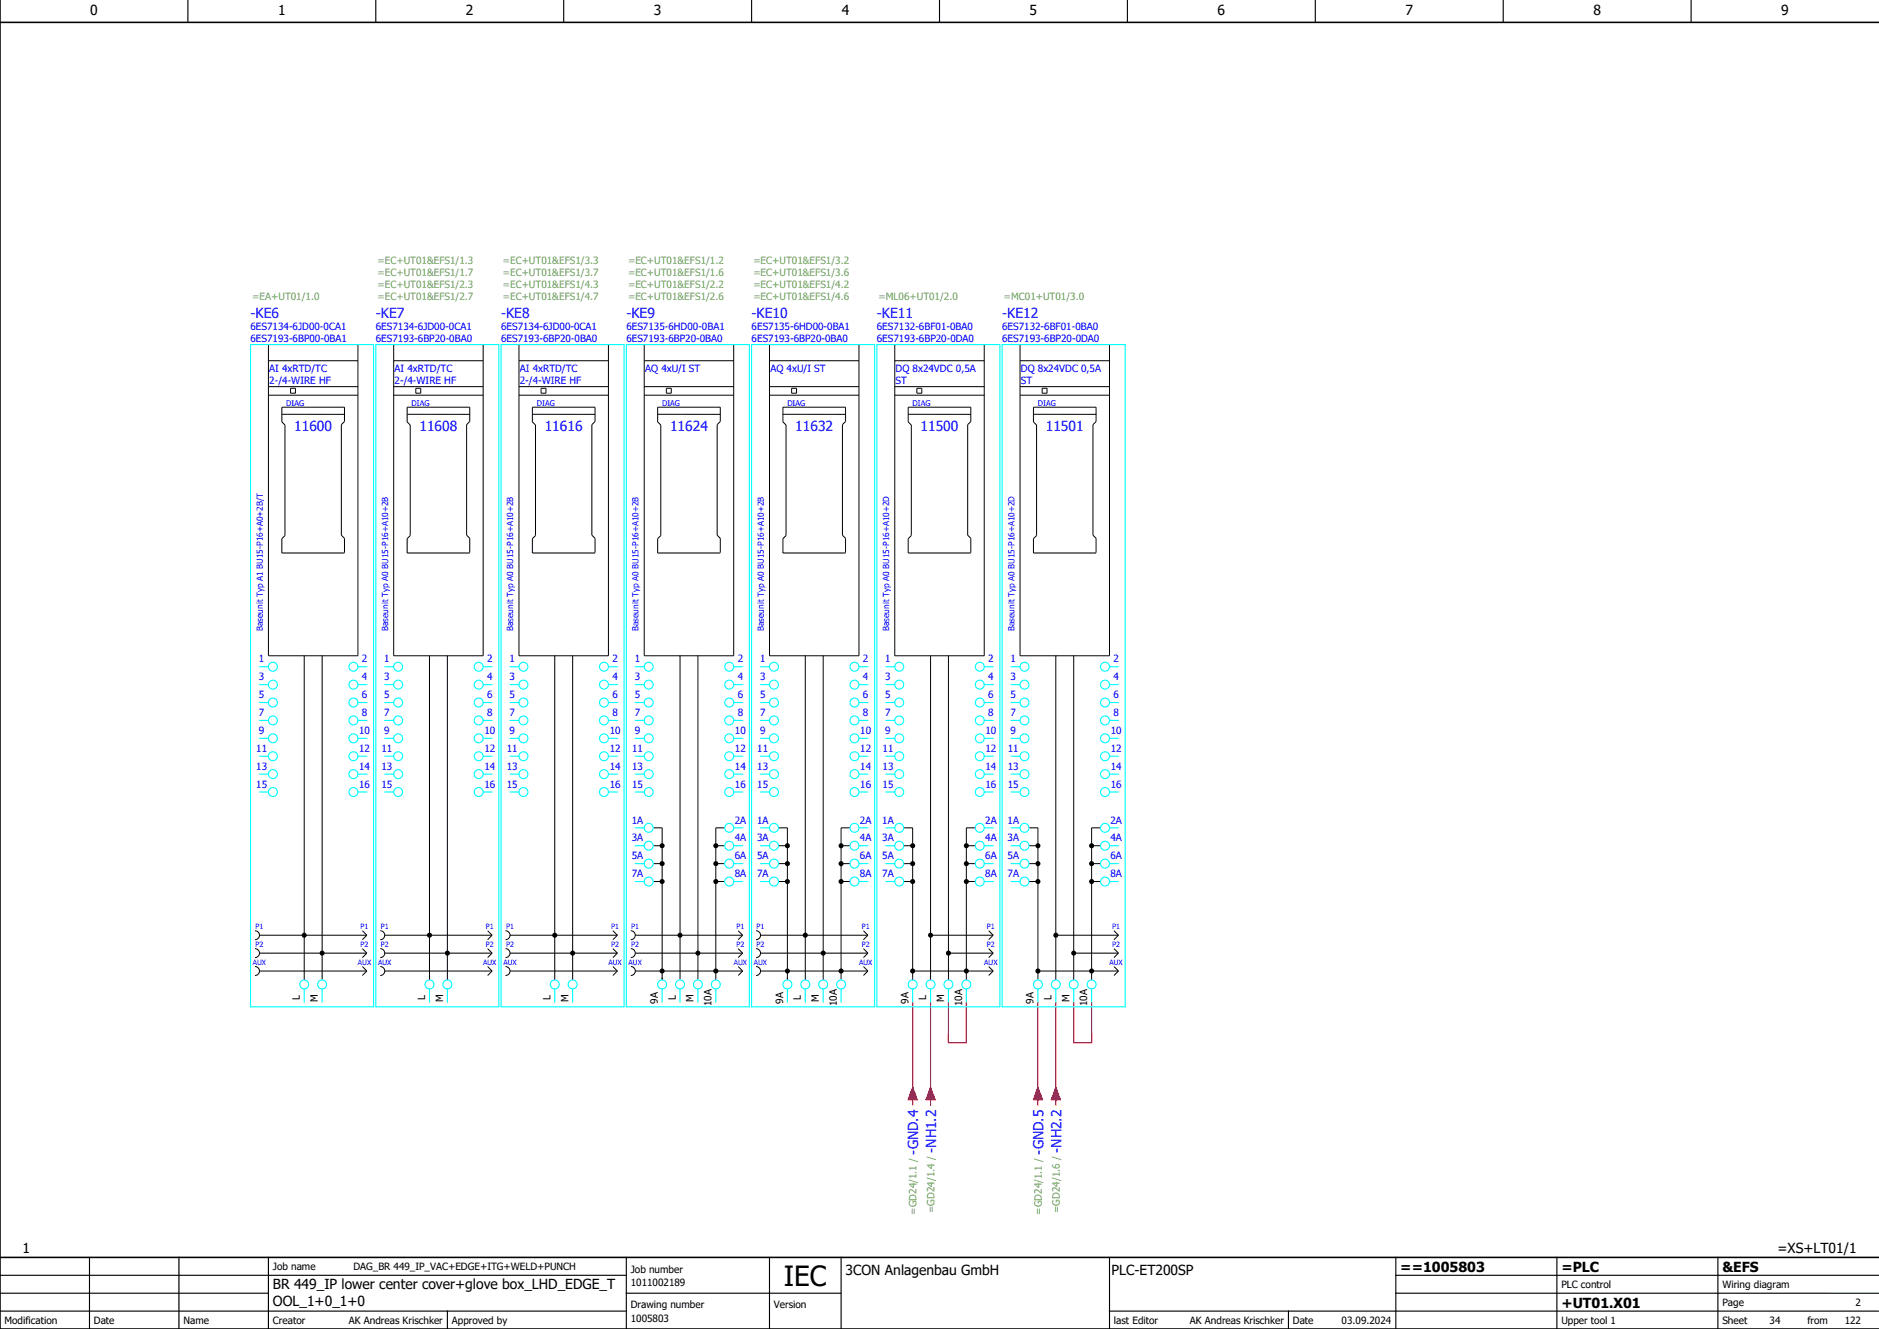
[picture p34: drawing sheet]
<svg xmlns="http://www.w3.org/2000/svg" width="420mm" height="297mm" viewBox="0 0 420 297" stroke-linecap="round" stroke-linejoin="round" font-family="sans-serif">
<defs><g id="words">
<text font-size="6.2" x="175.2" y="287.5">IEC</text>
<g font-size="3.1">
<text x="20.2" y="3.4">0</text>
<text x="62.2" y="3.4">1</text>
<text x="104.2" y="3.4">2</text>
<text x="146.2" y="3.4">3</text>
<text x="188.2" y="3.4">4</text>
<text x="230.2" y="3.4">5</text>
<text x="272.2" y="3.4">6</text>
<text x="314.2" y="3.4">7</text>
<text x="356.2" y="3.4">8</text>
<text x="398.2" y="3.4">9</text>
<text x="5" y="280">1</text>
<text x="397.3" y="280">=XS+LT01/1</text>
<text x="189" y="285">3CON Anlagenbau GmbH</text>
<text x="248.5" y="284.9">PLC-ET200SP</text>
<text x="313" y="284.2">==1005803</text>
<text x="349" y="284.2">=PLC</text>
<text x="385" y="284.2">&amp;EFS</text>
<text x="61" y="288">BR 449_IP lower center cover+glove box_LHD_EDGE_T</text>
<text x="61" y="291.8">OOL_1+0_1+0</text>
<text x="349" y="292.2">+UT01.X01</text>
</g>
<g font-size="3.1" fill="#00f">
<text x="56" y="71.2">-KE6</text>
<text x="84" y="71.2">-KE7</text>
<text x="112" y="71.2">-KE8</text>
<text x="140" y="71.2">-KE9</text>
<text x="168" y="71.2">-KE10</text>
<text x="196" y="71.2">-KE11</text>
<text x="224" y="71.2">-KE12</text>
<text x="65.8" y="96.4">11600</text>
<text x="93.8" y="96.4">11608</text>
<text x="121.8" y="96.4">11616</text>
<text x="149.8" y="96.4">11624</text>
<text x="177.8" y="96.4">11632</text>
<text x="205.8" y="96.4">11500</text>
<text x="233.8" y="96.4">11501</text>
<text x="209.2" y="257.6" transform="rotate(-90 209.2 257.6)">-NH1.2</text>
<text x="237.2" y="257.6" transform="rotate(-90 237.2 257.6)">-NH2.2</text>
<text x="205.2" y="258" transform="rotate(-90 205.2 258)">-GND.4</text>
<text x="233.2" y="258" transform="rotate(-90 233.2 258)">-GND.5</text>
</g>
<g font-size="2.2" fill="#7ca552">
<text x="84.4" y="59">=EC+UT01&amp;EFS1/1.3</text>
<text x="112.4" y="59">=EC+UT01&amp;EFS1/3.3</text>
<text x="140.4" y="59">=EC+UT01&amp;EFS1/1.2</text>
<text x="168.4" y="59">=EC+UT01&amp;EFS1/3.2</text>
<text x="84.4" y="61.7">=EC+UT01&amp;EFS1/1.7</text>
<text x="84.4" y="64.4">=EC+UT01&amp;EFS1/2.3</text>
<text x="112.4" y="61.7">=EC+UT01&amp;EFS1/3.7</text>
<text x="112.4" y="64.4">=EC+UT01&amp;EFS1/4.3</text>
<text x="140.4" y="61.7">=EC+UT01&amp;EFS1/1.6</text>
<text x="140.4" y="64.4">=EC+UT01&amp;EFS1/2.2</text>
<text x="168.4" y="61.7">=EC+UT01&amp;EFS1/3.6</text>
<text x="168.4" y="64.4">=EC+UT01&amp;EFS1/4.2</text>
<text x="56.4" y="67.1">=EA+UT01/1.0</text>
<text x="84.4" y="67.1">=EC+UT01&amp;EFS1/2.7</text>
<text x="112.4" y="67.1">=EC+UT01&amp;EFS1/4.7</text>
<text x="140.4" y="67.1">=EC+UT01&amp;EFS1/2.6</text>
<text x="168.4" y="67.1">=EC+UT01&amp;EFS1/4.6</text>
<text x="196.4" y="67.1">=ML06+UT01/2.0</text>
<text x="224.4" y="67.1">=MC01+UT01/3.0</text>
<text x="204.9" y="271.4" transform="rotate(-90 204.9 271.4)">=GD24/1.1 /</text>
<text x="208.9" y="271" transform="rotate(-90 208.9 271)">=GD24/1.4 /</text>
<text x="232.9" y="271.4" transform="rotate(-90 232.9 271.4)">=GD24/1.1 /</text>
<text x="236.9" y="271" transform="rotate(-90 236.9 271)">=GD24/1.6 /</text>
</g>
<g font-size="2.2" fill="#00f">
<text x="56" y="76.5">6ES7193-6BP00-0BA1</text>
<text x="56" y="73.8">6ES7134-6JD00-0CA1</text>
<text x="84" y="76.5">6ES7193-6BP20-0BA0</text>
<text x="84" y="73.8">6ES7134-6JD00-0CA1</text>
<text x="112" y="76.5">6ES7193-6BP20-0BA0</text>
<text x="112" y="73.8">6ES7134-6JD00-0CA1</text>
<text x="140" y="76.5">6ES7193-6BP20-0BA0</text>
<text x="140" y="73.8">6ES7135-6HD00-0BA1</text>
<text x="168" y="76.5">6ES7193-6BP20-0BA0</text>
<text x="168" y="73.8">6ES7135-6HD00-0BA1</text>
<text x="196" y="76.5">6ES7193-6BP20-0DA0</text>
<text x="196" y="73.8">6ES7132-6BF01-0BA0</text>
<text x="224" y="76.5">6ES7193-6BP20-0DA0</text>
<text x="224" y="73.8">6ES7132-6BF01-0BA0</text>
<text x="60.2" y="83.1">AI 4xRTD/TC</text>
<text x="88.2" y="83.1">AI 4xRTD/TC</text>
<text x="116.2" y="83.1">AI 4xRTD/TC</text>
<text x="144.2" y="83.1">AQ 4xU/I ST</text>
<text x="172.2" y="83.1">AQ 4xU/I ST</text>
<text x="200.2" y="83.1">DQ 8x24VDC 0,5A</text>
<text x="228.2" y="83.1">DQ 8x24VDC 0,5A</text>
<text x="60.2" y="85.8">2-/4-WIRE HF</text>
<text x="88.2" y="85.8">2-/4-WIRE HF</text>
<text x="116.2" y="85.8">2-/4-WIRE HF</text>
<text x="200.2" y="85.8">ST</text>
<text x="228.2" y="85.8">ST</text>
<text x="57.9" y="148">1</text>
<text x="80.9" y="148">2</text>
<text x="85.9" y="148">1</text>
<text x="108.9" y="148">2</text>
<text x="113.9" y="148">1</text>
<text x="136.9" y="148">2</text>
<text x="141.9" y="148">1</text>
<text x="164.9" y="148">2</text>
<text x="169.9" y="148">1</text>
<text x="192.9" y="148">2</text>
<text x="197.9" y="148">1</text>
<text x="220.9" y="148">2</text>
<text x="225.9" y="148">1</text>
<text x="248.9" y="148">2</text>
<text x="57.9" y="152">3</text>
<text x="80.9" y="152">4</text>
<text x="85.9" y="152">3</text>
<text x="108.9" y="152">4</text>
<text x="113.9" y="152">3</text>
<text x="136.9" y="152">4</text>
<text x="141.9" y="152">3</text>
<text x="164.9" y="152">4</text>
<text x="169.9" y="152">3</text>
<text x="192.9" y="152">4</text>
<text x="197.9" y="152">3</text>
<text x="220.9" y="152">4</text>
<text x="225.9" y="152">3</text>
<text x="248.9" y="152">4</text>
<text x="57.9" y="156">5</text>
<text x="57.9" y="160">7</text>
<text x="80.9" y="156">6</text>
<text x="80.9" y="160">8</text>
<text x="85.9" y="156">5</text>
<text x="85.9" y="160">7</text>
<text x="108.9" y="156">6</text>
<text x="108.9" y="160">8</text>
<text x="113.9" y="156">5</text>
<text x="113.9" y="160">7</text>
<text x="136.9" y="156">6</text>
<text x="136.9" y="160">8</text>
<text x="141.9" y="156">5</text>
<text x="141.9" y="160">7</text>
<text x="164.9" y="156">6</text>
<text x="164.9" y="160">8</text>
<text x="169.9" y="156">5</text>
<text x="169.9" y="160">7</text>
<text x="192.9" y="156">6</text>
<text x="192.9" y="160">8</text>
<text x="197.9" y="156">5</text>
<text x="197.9" y="160">7</text>
<text x="220.9" y="156">6</text>
<text x="220.9" y="160">8</text>
<text x="225.9" y="156">5</text>
<text x="225.9" y="160">7</text>
<text x="248.9" y="156">6</text>
<text x="248.9" y="160">8</text>
<text x="57.9" y="164">9</text>
<text x="80.3" y="164">10</text>
<text x="85.9" y="164">9</text>
<text x="108.3" y="164">10</text>
<text x="113.9" y="164">9</text>
<text x="136.3" y="164">10</text>
<text x="141.9" y="164">9</text>
<text x="164.3" y="164">10</text>
<text x="169.9" y="164">9</text>
<text x="192.3" y="164">10</text>
<text x="197.9" y="164">9</text>
<text x="220.3" y="164">10</text>
<text x="225.9" y="164">9</text>
<text x="248.3" y="164">10</text>
<text x="57.3" y="168">11</text>
<text x="57.3" y="172">13</text>
<text x="80.3" y="168">12</text>
<text x="80.3" y="172">14</text>
<text x="85.3" y="168">11</text>
<text x="85.3" y="172">13</text>
<text x="108.3" y="168">12</text>
<text x="108.3" y="172">14</text>
<text x="113.3" y="168">11</text>
<text x="113.3" y="172">13</text>
<text x="136.3" y="168">12</text>
<text x="136.3" y="172">14</text>
<text x="141.3" y="168">11</text>
<text x="141.3" y="172">13</text>
<text x="164.3" y="168">12</text>
<text x="164.3" y="172">14</text>
<text x="169.3" y="168">11</text>
<text x="169.3" y="172">13</text>
<text x="192.3" y="168">12</text>
<text x="192.3" y="172">14</text>
<text x="197.3" y="168">11</text>
<text x="197.3" y="172">13</text>
<text x="220.3" y="168">12</text>
<text x="220.3" y="172">14</text>
<text x="225.3" y="168">11</text>
<text x="225.3" y="172">13</text>
<text x="248.3" y="168">12</text>
<text x="248.3" y="172">14</text>
<text x="57.3" y="176">15</text>
<text x="80.3" y="176">16</text>
<text x="85.3" y="176">15</text>
<text x="108.3" y="176">16</text>
<text x="113.3" y="176">15</text>
<text x="136.3" y="176">16</text>
<text x="141.3" y="176">15</text>
<text x="164.3" y="176">16</text>
<text x="169.3" y="176">15</text>
<text x="192.3" y="176">16</text>
<text x="197.3" y="176">15</text>
<text x="220.3" y="176">16</text>
<text x="225.3" y="176">15</text>
<text x="248.3" y="176">16</text>
<text x="141.2" y="184">1A</text>
<text x="164.2" y="184">2A</text>
<text x="169.2" y="184">1A</text>
<text x="192.2" y="184">2A</text>
<text x="197.2" y="184">1A</text>
<text x="220.2" y="184">2A</text>
<text x="225.2" y="184">1A</text>
<text x="248.2" y="184">2A</text>
<text x="141.2" y="188">3A</text>
<text x="164.2" y="188">4A</text>
<text x="169.2" y="188">3A</text>
<text x="192.2" y="188">4A</text>
<text x="197.2" y="188">3A</text>
<text x="220.2" y="188">4A</text>
<text x="225.2" y="188">3A</text>
<text x="248.2" y="188">4A</text>
<text x="141.2" y="192">5A</text>
<text x="141.2" y="196">7A</text>
<text x="164.2" y="192">6A</text>
<text x="164.2" y="196">8A</text>
<text x="169.2" y="192">5A</text>
<text x="169.2" y="196">7A</text>
<text x="192.2" y="192">6A</text>
<text x="192.2" y="196">8A</text>
<text x="197.2" y="192">5A</text>
<text x="197.2" y="196">7A</text>
<text x="220.2" y="192">6A</text>
<text x="220.2" y="196">8A</text>
<text x="225.2" y="192">5A</text>
<text x="225.2" y="196">7A</text>
<text x="248.2" y="192">6A</text>
<text x="248.2" y="196">8A</text>
</g>
<g font-size="2.2">
<text x="67" y="223.6" transform="rotate(-90 67 223.6)">L</text>
<text x="71" y="223.9" transform="rotate(-90 71 223.9)">M</text>
<text x="95" y="223.6" transform="rotate(-90 95 223.6)">L</text>
<text x="99" y="223.9" transform="rotate(-90 99 223.9)">M</text>
<text x="123" y="223.6" transform="rotate(-90 123 223.6)">L</text>
<text x="127" y="223.9" transform="rotate(-90 127 223.9)">M</text>
<text x="147" y="224.3" transform="rotate(-90 147 224.3)">9A</text>
<text x="151" y="223.6" transform="rotate(-90 151 223.6)">L</text>
<text x="155" y="223.9" transform="rotate(-90 155 223.9)">M</text>
<text x="159" y="224.9" transform="rotate(-90 159 224.9)">10A</text>
<text x="175" y="224.3" transform="rotate(-90 175 224.3)">9A</text>
<text x="179" y="223.6" transform="rotate(-90 179 223.6)">L</text>
<text x="183" y="223.9" transform="rotate(-90 183 223.9)">M</text>
<text x="187" y="224.9" transform="rotate(-90 187 224.9)">10A</text>
<text x="203" y="224.3" transform="rotate(-90 203 224.3)">9A</text>
<text x="207" y="223.6" transform="rotate(-90 207 223.6)">L</text>
<text x="211" y="223.9" transform="rotate(-90 211 223.9)">M</text>
<text x="215" y="224.9" transform="rotate(-90 215 224.9)">10A</text>
<text x="231" y="224.3" transform="rotate(-90 231 224.3)">9A</text>
<text x="235" y="223.6" transform="rotate(-90 235 223.6)">L</text>
<text x="239" y="223.9" transform="rotate(-90 239 223.9)">M</text>
<text x="243" y="224.9" transform="rotate(-90 243 224.9)">10A</text>
<text x="61" y="283.9">Job name</text>
<text x="79" y="283.9">DAG_BR 449_IP_VAC+EDGE+ITG+WELD+PUNCH</text>
<text x="141" y="287.4">1011002189</text>
<text x="141" y="284.4">Job number</text>
<text x="349" y="287.9">PLC control</text>
<text x="385" y="287.9">Wiring diagram</text>
<text x="141" y="292.4">Drawing number</text>
<text x="173" y="292.4">Version</text>
<text x="385" y="291.9">Page</text>
<text x="414.8" y="291.9">2</text>
<text x="1" y="295.9">Modification</text>
<text x="21" y="295.9">Date</text>
<text x="41" y="295.9">Name</text>
<text x="61" y="295.9">Creator</text>
<text x="78" y="295.9">AK Andreas Krischker</text>
<text x="101" y="295.9">Approved by</text>
<text x="141" y="295.4">1005803</text>
<text x="249" y="295.9">last Editor</text>
<text x="266" y="295.9">AK Andreas Krischker</text>
<text x="289" y="295.9">Date</text>
<text x="299.9" y="295.9">03.09.2024</text>
<text x="349" y="295.9">Upper tool 1</text>
<text x="385" y="295.9">Sheet</text>
<text x="395.6" y="295.9">34</text>
<text x="404" y="295.9">from</text>
<text x="412.3" y="295.9">122</text>
</g>
<g font-size="1.9" fill="#00f">
<text x="58.7" y="141" transform="rotate(-90 58.7 141)">Baseunit Typ A1 BU15-P16+A0+2B/T</text>
<text x="86.7" y="141" transform="rotate(-90 86.7 141)">Baseunit Typ A0 BU15-P16+A10+2B</text>
<text x="114.7" y="141" transform="rotate(-90 114.7 141)">Baseunit Typ A0 BU15-P16+A10+2B</text>
<text x="142.7" y="141" transform="rotate(-90 142.7 141)">Baseunit Typ A0 BU15-P16+A10+2B</text>
<text x="170.7" y="141" transform="rotate(-90 170.7 141)">Baseunit Typ A0 BU15-P16+A10+2B</text>
<text x="198.7" y="141" transform="rotate(-90 198.7 141)">Baseunit Typ A0 BU15-P16+A10+2D</text>
<text x="226.7" y="141" transform="rotate(-90 226.7 141)">Baseunit Typ A0 BU15-P16+A10+2D</text>
</g>
<g font-size="1.7" fill="#00f">
<text x="64" y="90.6">DIAG</text>
<text x="92" y="90.6">DIAG</text>
<text x="120" y="90.6">DIAG</text>
<text x="148" y="90.6">DIAG</text>
<text x="176" y="90.6">DIAG</text>
<text x="204" y="90.6">DIAG</text>
<text x="232" y="90.6">DIAG</text>
</g>
<g font-size="1.6" fill="#00f">
<text x="57.1" y="207.7">P1</text>
<text x="80.6" y="207.7">P1</text>
<text x="85.1" y="207.7">P1</text>
<text x="108.6" y="207.7">P1</text>
<text x="113.1" y="207.7">P1</text>
<text x="136.6" y="207.7">P1</text>
<text x="141.1" y="207.7">P1</text>
<text x="164.6" y="207.7">P1</text>
<text x="169.1" y="207.7">P1</text>
<text x="192.6" y="207.7">P1</text>
<text x="220.6" y="207.7">P1</text>
<text x="248.6" y="207.7">P1</text>
<text x="56.5" y="215.7">AUX</text>
<text x="57.1" y="211.7">P2</text>
<text x="80" y="215.7">AUX</text>
<text x="80.6" y="211.7">P2</text>
<text x="84.5" y="215.7">AUX</text>
<text x="85.1" y="211.7">P2</text>
<text x="108" y="215.7">AUX</text>
<text x="108.6" y="211.7">P2</text>
<text x="112.5" y="215.7">AUX</text>
<text x="113.1" y="211.7">P2</text>
<text x="136" y="215.7">AUX</text>
<text x="136.6" y="211.7">P2</text>
<text x="140.5" y="215.7">AUX</text>
<text x="141.1" y="211.7">P2</text>
<text x="164" y="215.7">AUX</text>
<text x="164.6" y="211.7">P2</text>
<text x="168.5" y="215.7">AUX</text>
<text x="169.1" y="211.7">P2</text>
<text x="192" y="215.7">AUX</text>
<text x="192.6" y="211.7">P2</text>
<text x="220" y="215.7">AUX</text>
<text x="220.6" y="211.7">P2</text>
<text x="248" y="215.7">AUX</text>
<text x="248.6" y="211.7">P2</text>
</g>
</g></defs>
<g fill="none" stroke="#000" stroke-width=".25">
<path d="M42 0v5M84 0v5M126 0v5M168 0v5M210 0v5M252 0v5M294 0v5M336 0v5M378 0v5M0 293h140M0 289h60M0 285h140"/>
<path d="M20 281v16M40 281v16M60 281v16M100 293v3.9M140 289h48M140 281v16M172 281v16M188 281v16M248 293h171.9M248 281v16M288 293v3.9M312 289h107.9"/>
<path d="M312 281v16M348 281v16M384 281v16M420 285h-108"/>
</g>
<path d="M0 0v297h420M0 5h420M0 281h420" fill="none" stroke="#000" stroke-width=".35"/>
<path d="M204 224v23M208 224v23M212 224v9h4v-9M232 224v23M236 224v23M240 224v9h4v-9M204 243l1 2.7h-2zM208 243l1 2.7h-2zM232 243l1 2.7h-2zM236 243l1 2.7h-2z" fill="none" stroke="#f00" stroke-width=".25"/>
<g fill="none" stroke="#000" stroke-width=".22">
<path d="M60 77h20v69.5h-20zM88 77h20v69.5h-20zM116 77h20v69.5h-20zM144 77h20v69.5h-20zM172 77h20v69.5h-20zM200 77h20v69.5h-20zM228 77h20v69.5h-20zM60 88.3h20M60 86.4h20M60 80.6h20M63 92.6h14M64.9 87.9v-1.1h1.1v1.1"/>
<path d="M64.9 87.9h1.1M88 88.3h20M88 86.4h20M88 80.6h20M91 92.6h14M92.9 87.9h1.1M92.9 87.9v-1.1h1.1v1.1M116 88.3h20M116 86.4h20M116 80.6h20M119 92.6h14M120.9 87.9h1.1"/>
<path d="M120.9 87.9v-1.1h1.1v1.1M144 88.3h20M144 86.4h20M144 80.6h20M147 92.6h14M148.9 87.9h1.1M148.9 87.9v-1.1h1.1v1.1M172 88.3h20M172 86.4h20M172 80.6h20M175 92.6h14M176.9 87.9h1.1"/>
<path d="M176.9 87.9v-1.1h1.1v1.1M200 88.3h20M200 86.4h20M200 80.6h20M203 92.6h14M204.9 87.9h1.1M204.9 87.9v-1.1h1.1v1.1M228 88.3h20M228 86.4h20M228 80.6h20M231 92.6h14M232.9 87.9h1.1"/>
<path d="M232.9 87.9v-1.1h1.1v1.1M77 123.5v-3.2l-.7-.7v-24.7l.7-.7v-3.2h-14v3.3l.7 .7v24.7l-.7 .7v3.2h14M105 123.5v-3.2l-.7-.7v-24.7l.7-.7v-3.2h-14v3.3l.7 .7v24.7l-.7 .7v3.2h14M133 123.5v-3.2l-.7-.7v-24.7l.7-.7v-3.2h-14v3.3l.7 .7v24.7l-.7 .7v3.2h14M161 123.5v-3.2l-.7-.7v-24.7l.7-.7v-3.2h-14v3.3l.7 .7v24.7l-.7 .7v3.2h14M189 123.5v-3.2l-.7-.7v-24.7l.7-.7v-3.2h-14v3.3l.7 .7v24.7l-.7 .7v3.2h14M217 123.5v-3.2l-.7-.7v-24.7l.7-.7v-3.2h-14v3.3l.7 .7v24.7l-.7 .7v3.2h14M245 123.5v-3.2l-.7-.7v-24.7l.7-.7v-3.2h-14v3.3l.7 .7v24.7l-.7 .7v3.2h14M68 146.5v72.5M72 146.5v72.5M96 146.5v72.5M100 146.5v72.5"/>
<path d="M124 146.5v72.5M128 146.5v72.5M152 146.5v72.5M156 146.5v72.5M180 146.5v72.5M184 146.5v72.5M208 146.5v72.5M212 146.5v72.5M236 146.5v72.5M240 146.5v72.5M146 185h2v34M146 189h2"/>
<path d="M146 193h2M146 197h2M160 189h2M160 193h2M160 197h2M162 185h-2v34M174 185h2v34M174 189h2M174 193h2M174 197h2M188 189h2M188 193h2"/>
<path d="M188 197h2M190 185h-2v34M202 185h2v34M202 189h2M202 193h2M202 197h2M216 189h2M216 193h2M216 197h2M218 185h-2v34M230 185h2v34M230 189h2"/>
<path d="M230 193h2M230 197h2M244 189h2M244 193h2M244 197h2M246 185h-2v34M57 208a1 1 0 0 1 1 1 1 1 0 0 1-1 1M57 212a1 1 0 0 1 1 1 1 1 0 0 1-1 1M57 216a1 1 0 0 1 1 1 1 1 0 0 1-1 1M58 213h24M58 217h24M81 212l1 1"/>
<path d="M81 216l1 1M81 208l1 1M82 213l-1 1M82 217l-1 1M82 209h-24M82 209l-1 1M85 208a1 1 0 0 1 1 1 1 1 0 0 1-1 1M85 212a1 1 0 0 1 1 1 1 1 0 0 1-1 1M85 216a1 1 0 0 1 1 1 1 1 0 0 1-1 1M86 213h24M86 217h24M109 212l1 1"/>
<path d="M109 216l1 1M109 208l1 1M110 213l-1 1M110 217l-1 1M110 209h-24M110 209l-1 1M113 208a1 1 0 0 1 1 1 1 1 0 0 1-1 1M113 212a1 1 0 0 1 1 1 1 1 0 0 1-1 1M113 216a1 1 0 0 1 1 1 1 1 0 0 1-1 1M114 213h24M114 217h24M137 212l1 1"/>
<path d="M137 216l1 1M137 208l1 1M138 213l-1 1M138 217l-1 1M138 209h-24M138 209l-1 1M141 208a1 1 0 0 1 1 1 1 1 0 0 1-1 1M141 212a1 1 0 0 1 1 1 1 1 0 0 1-1 1M141 216a1 1 0 0 1 1 1 1 1 0 0 1-1 1M142 213h24M142 217h24M165 212l1 1"/>
<path d="M165 216l1 1M165 208l1 1M166 213l-1 1M166 217l-1 1M166 209h-24M166 209l-1 1M169 208a1 1 0 0 1 1 1 1 1 0 0 1-1 1M169 212a1 1 0 0 1 1 1 1 1 0 0 1-1 1M169 216a1 1 0 0 1 1 1 1 1 0 0 1-1 1M170 213h24M170 217h24M193 212l1 1"/>
<path d="M193 216l1 1M193 208l1 1M194 213l-1 1M194 217l-1 1M194 209h-24M194 209l-1 1M204 217h18M212 213h10M221 212l1 1M221 216l1 1M221 208l1 1M222 213l-1 1"/>
<path d="M222 217l-1 1M222 209h-14M222 209l-1 1M232 217h18M240 213h10M249 212l1 1M249 216l1 1M249 208l1 1M250 213l-1 1M250 217l-1 1M250 209h-14M250 209l-1 1"/>
</g>
<g fill="#000">
<circle cx="148" cy="197" r=".57"/>
<circle cx="148" cy="189" r=".57"/>
<circle cx="148" cy="193" r=".57"/>
<circle cx="160" cy="189" r=".57"/>
<circle cx="160" cy="197" r=".57"/>
<circle cx="160" cy="193" r=".57"/>
<circle cx="176" cy="197" r=".57"/>
<circle cx="176" cy="189" r=".57"/>
<circle cx="176" cy="193" r=".57"/>
<circle cx="188" cy="197" r=".57"/>
<circle cx="188" cy="189" r=".57"/>
<circle cx="188" cy="193" r=".57"/>
<circle cx="204" cy="189" r=".57"/>
<circle cx="204" cy="197" r=".57"/>
<circle cx="204" cy="193" r=".57"/>
<circle cx="216" cy="197" r=".57"/>
<circle cx="216" cy="189" r=".57"/>
<circle cx="216" cy="193" r=".57"/>
<circle cx="232" cy="189" r=".57"/>
<circle cx="232" cy="197" r=".57"/>
<circle cx="232" cy="193" r=".57"/>
<circle cx="244" cy="189" r=".57"/>
<circle cx="244" cy="197" r=".57"/>
<circle cx="244" cy="193" r=".57"/>
<circle cx="68" cy="209" r=".57"/>
<circle cx="72" cy="213" r=".57"/>
<circle cx="96" cy="209" r=".57"/>
<circle cx="100" cy="213" r=".57"/>
<circle cx="124" cy="209" r=".57"/>
<circle cx="128" cy="213" r=".57"/>
<circle cx="148" cy="217" r=".57"/>
<circle cx="152" cy="209" r=".57"/>
<circle cx="156" cy="213" r=".57"/>
<circle cx="160" cy="217" r=".57"/>
<circle cx="176" cy="217" r=".57"/>
<circle cx="180" cy="209" r=".57"/>
<circle cx="184" cy="213" r=".57"/>
<circle cx="188" cy="217" r=".57"/>
<circle cx="204" cy="217" r=".57"/>
<circle cx="208" cy="209" r=".57"/>
<circle cx="212" cy="213" r=".57"/>
<circle cx="216" cy="217" r=".57"/>
<circle cx="232" cy="217" r=".57"/>
<circle cx="236" cy="209" r=".57"/>
<circle cx="240" cy="213" r=".57"/>
<circle cx="244" cy="217" r=".57"/>
</g>
<g fill="none" stroke="#0ff" stroke-width=".25">
<path d="M56 77h27.5v148h-27.5zM84 77h27.5v148h-27.5zM112 77h27.5v148h-27.5zM140 77h27.5v148h-27.5zM168 77h27.5v148h-27.5zM196 77h27.5v148h-27.5zM224 77h27.5v148h-27.5zM58 149h2M58 153h2M58 157h2M80 149h2M80 153h2"/>
<path d="M80 157h2M86 149h2M86 153h2M86 157h2M108 149h2M108 153h2M108 157h2M114 149h2M114 153h2M114 157h2M136 149h2M136 153h2"/>
<path d="M136 157h2M142 149h2M142 153h2M142 157h2M164 149h2M164 153h2M164 157h2M170 149h2M170 153h2M170 157h2M192 149h2M192 153h2"/>
<path d="M192 157h2M198 149h2M198 153h2M198 157h2M220 149h2M220 153h2M220 157h2M226 149h2M226 153h2M226 157h2M248 149h2M248 153h2"/>
<path d="M248 157h2M58 161h2M58 165h2M58 169h2M58 173h2M58 177h2M80 161h2M80 165h2M80 169h2M80 173h2M80 177h2M86 161h2"/>
<path d="M86 165h2M86 169h2M86 173h2M86 177h2M108 161h2M108 165h2M108 169h2M108 173h2M108 177h2M114 161h2M114 165h2M114 169h2"/>
<path d="M114 173h2M114 177h2M136 161h2M136 165h2M136 169h2M136 173h2M136 177h2M142 161h2M142 165h2M142 169h2M142 173h2M142 177h2"/>
<path d="M164 161h2M164 165h2M164 169h2M164 173h2M164 177h2M170 161h2M170 165h2M170 169h2M170 173h2M170 177h2M192 161h2M192 165h2"/>
<path d="M192 169h2M192 173h2M192 177h2M198 161h2M198 165h2M198 169h2M198 173h2M198 177h2M220 161h2M220 165h2M220 169h2M220 173h2"/>
<path d="M220 177h2M226 161h2M226 165h2M226 169h2M226 173h2M226 177h2M248 161h2M248 165h2M248 169h2M248 173h2M248 177h2M142 185h2"/>
<path d="M142 189h2M142 193h2M142 197h2M164 185h2M164 189h2M164 193h2M164 197h2M170 185h2M170 189h2M170 193h2M170 197h2M192 185h2"/>
<path d="M192 189h2M192 193h2M192 197h2M198 185h2M198 189h2M198 193h2M198 197h2M220 185h2M220 189h2M220 193h2M220 197h2M226 185h2"/>
<path d="M226 189h2M226 193h2M226 197h2M248 185h2M248 189h2M248 193h2M248 197h2M68 221v3M72 221v3M96 221v3M100 221v3M124 221v3"/>
<path d="M128 221v3M148 221v3M152 221v3M156 221v3M160 221v3M176 221v3M180 221v3M184 221v3M188 221v3M204 221v3M208 221v3M212 221v3"/>
<path d="M216 221v3M232 221v3M236 221v3M240 221v3M244 221v3"/>
<circle cx="61" cy="153" r="1"/>
<circle cx="61" cy="157" r="1"/>
<circle cx="61" cy="149" r="1"/>
<circle cx="79" cy="153" r="1"/>
<circle cx="79" cy="157" r="1"/>
<circle cx="79" cy="149" r="1"/>
<circle cx="89" cy="153" r="1"/>
<circle cx="89" cy="157" r="1"/>
<circle cx="89" cy="149" r="1"/>
<circle cx="107" cy="153" r="1"/>
<circle cx="107" cy="157" r="1"/>
<circle cx="107" cy="149" r="1"/>
<circle cx="117" cy="153" r="1"/>
<circle cx="117" cy="157" r="1"/>
<circle cx="117" cy="149" r="1"/>
<circle cx="135" cy="153" r="1"/>
<circle cx="135" cy="157" r="1"/>
<circle cx="135" cy="149" r="1"/>
<circle cx="145" cy="153" r="1"/>
<circle cx="145" cy="157" r="1"/>
<circle cx="145" cy="149" r="1"/>
<circle cx="163" cy="153" r="1"/>
<circle cx="163" cy="157" r="1"/>
<circle cx="163" cy="149" r="1"/>
<circle cx="173" cy="153" r="1"/>
<circle cx="173" cy="157" r="1"/>
<circle cx="173" cy="149" r="1"/>
<circle cx="191" cy="153" r="1"/>
<circle cx="191" cy="157" r="1"/>
<circle cx="191" cy="149" r="1"/>
<circle cx="201" cy="153" r="1"/>
<circle cx="201" cy="157" r="1"/>
<circle cx="201" cy="149" r="1"/>
<circle cx="219" cy="153" r="1"/>
<circle cx="219" cy="157" r="1"/>
<circle cx="219" cy="149" r="1"/>
<circle cx="229" cy="153" r="1"/>
<circle cx="229" cy="157" r="1"/>
<circle cx="229" cy="149" r="1"/>
<circle cx="247" cy="153" r="1"/>
<circle cx="247" cy="157" r="1"/>
<circle cx="247" cy="149" r="1"/>
<circle cx="61" cy="173" r="1"/>
<circle cx="61" cy="165" r="1"/>
<circle cx="61" cy="169" r="1"/>
<circle cx="61" cy="161" r="1"/>
<circle cx="61" cy="177" r="1"/>
<circle cx="79" cy="173" r="1"/>
<circle cx="79" cy="165" r="1"/>
<circle cx="79" cy="161" r="1"/>
<circle cx="79" cy="169" r="1"/>
<circle cx="79" cy="177" r="1"/>
<circle cx="89" cy="173" r="1"/>
<circle cx="89" cy="165" r="1"/>
<circle cx="89" cy="177" r="1"/>
<circle cx="89" cy="161" r="1"/>
<circle cx="89" cy="169" r="1"/>
<circle cx="107" cy="173" r="1"/>
<circle cx="107" cy="165" r="1"/>
<circle cx="107" cy="161" r="1"/>
<circle cx="107" cy="169" r="1"/>
<circle cx="107" cy="177" r="1"/>
<circle cx="117" cy="173" r="1"/>
<circle cx="117" cy="165" r="1"/>
<circle cx="117" cy="161" r="1"/>
<circle cx="117" cy="177" r="1"/>
<circle cx="117" cy="169" r="1"/>
<circle cx="135" cy="173" r="1"/>
<circle cx="135" cy="165" r="1"/>
<circle cx="135" cy="169" r="1"/>
<circle cx="135" cy="161" r="1"/>
<circle cx="135" cy="177" r="1"/>
<circle cx="145" cy="173" r="1"/>
<circle cx="145" cy="165" r="1"/>
<circle cx="145" cy="161" r="1"/>
<circle cx="145" cy="169" r="1"/>
<circle cx="145" cy="177" r="1"/>
<circle cx="163" cy="173" r="1"/>
<circle cx="163" cy="165" r="1"/>
<circle cx="163" cy="161" r="1"/>
<circle cx="163" cy="169" r="1"/>
<circle cx="163" cy="177" r="1"/>
<circle cx="173" cy="173" r="1"/>
<circle cx="173" cy="165" r="1"/>
<circle cx="173" cy="161" r="1"/>
<circle cx="173" cy="169" r="1"/>
<circle cx="173" cy="177" r="1"/>
<circle cx="191" cy="173" r="1"/>
<circle cx="191" cy="165" r="1"/>
<circle cx="191" cy="161" r="1"/>
<circle cx="191" cy="169" r="1"/>
<circle cx="191" cy="177" r="1"/>
<circle cx="201" cy="173" r="1"/>
<circle cx="201" cy="165" r="1"/>
<circle cx="201" cy="161" r="1"/>
<circle cx="201" cy="169" r="1"/>
<circle cx="201" cy="177" r="1"/>
<circle cx="219" cy="173" r="1"/>
<circle cx="219" cy="165" r="1"/>
<circle cx="219" cy="161" r="1"/>
<circle cx="219" cy="169" r="1"/>
<circle cx="219" cy="177" r="1"/>
<circle cx="229" cy="173" r="1"/>
<circle cx="229" cy="165" r="1"/>
<circle cx="229" cy="161" r="1"/>
<circle cx="229" cy="177" r="1"/>
<circle cx="229" cy="169" r="1"/>
<circle cx="247" cy="173" r="1"/>
<circle cx="247" cy="165" r="1"/>
<circle cx="247" cy="161" r="1"/>
<circle cx="247" cy="169" r="1"/>
<circle cx="247" cy="177" r="1"/>
<circle cx="145" cy="193" r="1"/>
<circle cx="145" cy="185" r="1"/>
<circle cx="145" cy="197" r="1"/>
<circle cx="145" cy="189" r="1"/>
<circle cx="163" cy="193" r="1"/>
<circle cx="163" cy="185" r="1"/>
<circle cx="163" cy="197" r="1"/>
<circle cx="163" cy="189" r="1"/>
<circle cx="173" cy="193" r="1"/>
<circle cx="173" cy="185" r="1"/>
<circle cx="173" cy="197" r="1"/>
<circle cx="173" cy="189" r="1"/>
<circle cx="191" cy="193" r="1"/>
<circle cx="191" cy="185" r="1"/>
<circle cx="191" cy="189" r="1"/>
<circle cx="191" cy="197" r="1"/>
<circle cx="201" cy="185" r="1"/>
<circle cx="201" cy="193" r="1"/>
<circle cx="201" cy="189" r="1"/>
<circle cx="201" cy="197" r="1"/>
<circle cx="219" cy="193" r="1"/>
<circle cx="219" cy="185" r="1"/>
<circle cx="219" cy="197" r="1"/>
<circle cx="219" cy="189" r="1"/>
<circle cx="229" cy="185" r="1"/>
<circle cx="229" cy="193" r="1"/>
<circle cx="229" cy="197" r="1"/>
<circle cx="229" cy="189" r="1"/>
<circle cx="247" cy="185" r="1"/>
<circle cx="247" cy="193" r="1"/>
<circle cx="247" cy="189" r="1"/>
<circle cx="247" cy="197" r="1"/>
<circle cx="72" cy="220" r="1"/>
<circle cx="148" cy="220" r="1"/>
<circle cx="152" cy="220" r="1"/>
<circle cx="156" cy="220" r="1"/>
<circle cx="160" cy="220" r="1"/>
<circle cx="176" cy="220" r="1"/>
<circle cx="180" cy="220" r="1"/>
<circle cx="184" cy="220" r="1"/>
<circle cx="188" cy="220" r="1"/>
<circle cx="204" cy="220" r="1"/>
<circle cx="208" cy="220" r="1"/>
<circle cx="216" cy="220" r="1"/>
<circle cx="232" cy="220" r="1"/>
<circle cx="236" cy="220" r="1"/>
<circle cx="244" cy="220" r="1"/>
<circle cx="68" cy="220" r="1"/>
<circle cx="96" cy="220" r="1"/>
<circle cx="100" cy="220" r="1"/>
<circle cx="124" cy="220" r="1"/>
<circle cx="128" cy="220" r="1"/>
<circle cx="212" cy="220" r="1"/>
<circle cx="240" cy="220" r="1"/>
</g>
<g fill="#f00" stroke="#f00" stroke-width=".22">
<path d="M204 243l1 2.7h-2z"/>
<path d="M208 243l1 2.7h-2z"/>
<path d="M232 243l1 2.7h-2z"/>
<path d="M236 243l1 2.7h-2z"/>
</g>
<use href="#words"/>
</svg>
